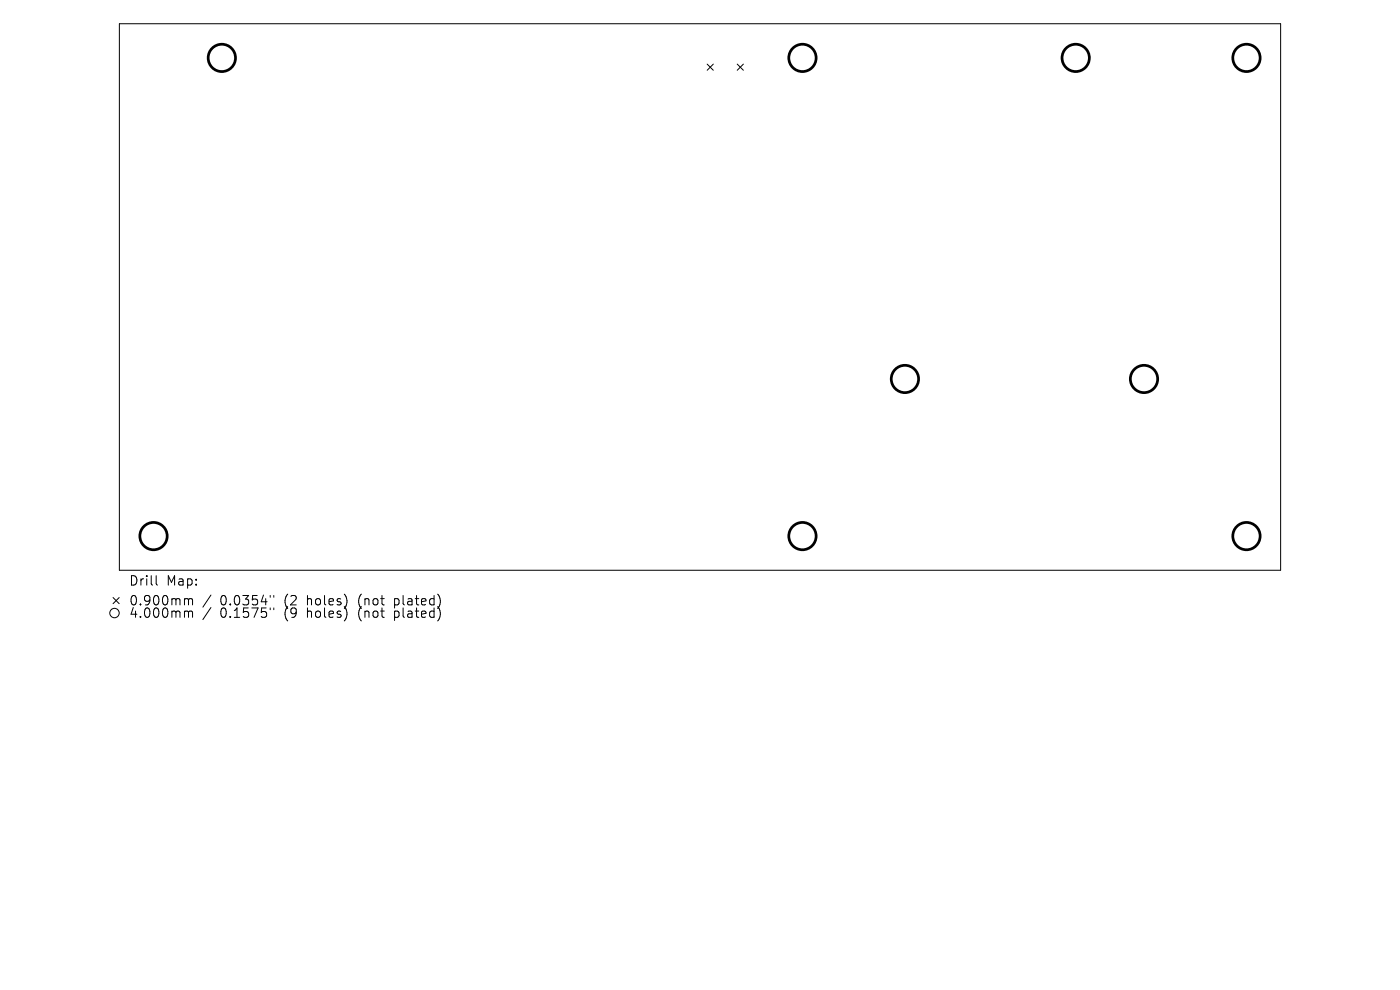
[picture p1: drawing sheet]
<svg xmlns="http://www.w3.org/2000/svg" width="297mm" height="210mm" viewBox="0 0 297 210" stroke-linecap="round" stroke-linejoin="round" font-family="sans-serif">
<defs><g id="words">
<g font-size="2.8">
<text x="27.3" y="124.5">Drill</text>
<text x="35.3" y="124.5">Map:</text>
<text x="27.3" y="128.7">0.900mm</text>
<text x="27.3" y="131.3">4.000mm</text>
<text x="46.7" y="128.7">0.0354&quot;</text>
<text x="46.7" y="131.3">0.1575&quot;</text>
<text x="60.5" y="128.7">(2</text>
<text x="60.5" y="131.3">(9</text>
<text x="65.4" y="128.7">holes)</text>
<text x="65.4" y="131.3">holes)</text>
<text x="76.5" y="128.7">(not</text>
<text x="76.5" y="131.3">(not</text>
<text x="84.3" y="128.7">plated)</text>
<text x="84.3" y="131.3">plated)</text>
</g>
</g></defs>
<g fill="none" stroke="#000" stroke-width=".21">
<path d="M25.3 5h246.4v116h-246.4zM150 13.6l1.3 1.3M151.3 13.6l-1.3 1.3M156.4 13.6l1.3 1.3M157.7 13.6l-1.3 1.3M24 126.8l1.3 1.3M25.3 126.8l-1.3 1.3M33.1 122.1v1.7l.3 .3M39.4 127l.5 .1 .1 .2M39.4 129.6h.3l.3 .3M40 127.3l.3-.3 .5 .1v1.2M40 127.3v1"/>
<path d="M40 129.9v1.1M40 129.9l.3-.3 .5 .1v1.3M44.8 126.2l-1.8 2.6M44.8 128.9l-1.8 2.5M57.3 126.3v.4M57.3 129v.3M58.1 126.3v.4M58.1 129v.3"/>
<circle cx="24.3" cy="130" r="1"/>
</g>
<g fill="none" stroke="#000" stroke-width=".58">
<circle cx="47.1" cy="12.3" r="2.9"/>
<circle cx="170.2" cy="12.3" r="2.9"/>
<circle cx="228.2" cy="12.3" r="2.9"/>
<circle cx="264.4" cy="12.3" r="2.9"/>
<circle cx="192" cy="80.4" r="2.9"/>
<circle cx="242.7" cy="80.4" r="2.9"/>
<circle cx="32.6" cy="113.7" r="2.9"/>
<circle cx="170.2" cy="113.7" r="2.9"/>
<circle cx="264.4" cy="113.7" r="2.9"/>
</g>
<use href="#words"/>
</svg>
